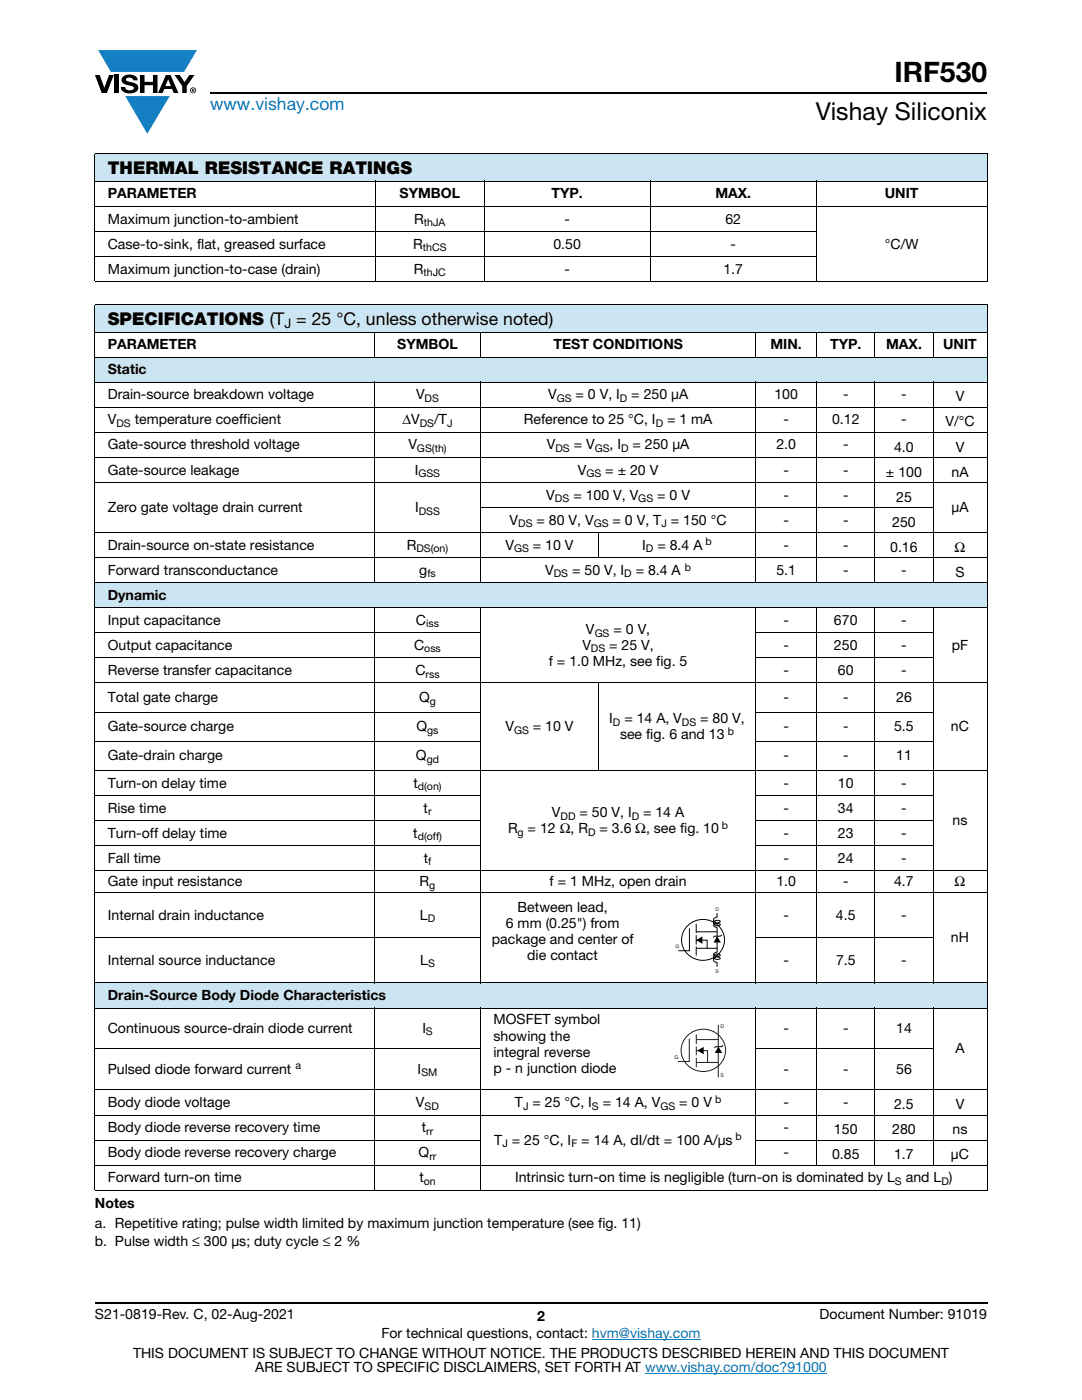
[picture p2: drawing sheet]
<svg xmlns="http://www.w3.org/2000/svg" width="216mm" height="279mm" viewBox="0 0 216 279" stroke-linecap="round" stroke-linejoin="round" font-family="sans-serif">
<defs><g id="words">
<text font-size="5.6" x="178.5" y="16.4">IRF530</text>
<text font-size="4.9" x="162.8" y="24">Vishay Siliconix</text>
<text font-size="3.5" fill="#007ec4" x="42" y="21.9">www.vishay.com</text>
<g font-size="3.5">
<text x="21.5" y="34.8">THERMAL RESISTANCE RATINGS</text>
<text x="21.5" y="64.9">SPECIFICATIONS (T = 25 °C, unless otherwise noted)</text>
</g>
<g font-size="2.8">
<text x="21.5" y="39.6">PARAMETER</text>
<text x="79.7" y="39.6">SYMBOL</text>
<text x="110" y="39.6">TYP.</text>
<text x="142.7" y="39.6">MAX.</text>
<text x="176.6" y="39.6">UNIT</text>
<text x="21.5" y="44.6">Maximum junction-to-ambient</text>
<text x="82.7" y="44.6">R</text>
<text x="112.6" y="44.6">-</text>
<text x="144.8" y="44.6">62</text>
<text x="21.5" y="49.6">Case-to-sink, flat, greased surface</text>
<text x="82.4" y="49.6">R</text>
<text x="110.4" y="49.6">0.50</text>
<text x="145.8" y="49.6">-</text>
<text x="176.6" y="49.6">°C/W</text>
<text x="21.5" y="54.6">Maximum junction-to-case (drain)</text>
<text x="82.6" y="54.6">R</text>
<text x="112.6" y="54.6">-</text>
<text x="144.4" y="54.6">1.7</text>
<text x="21.5" y="69.7">PARAMETER</text>
<text x="79.3" y="69.7">SYMBOL</text>
<text x="110.4" y="69.7">TEST CONDITIONS</text>
<text x="153.7" y="69.7">MIN.</text>
<text x="165.6" y="69.7">TYP.</text>
<text x="176.8" y="69.7">MAX.</text>
<text x="188.2" y="69.7">UNIT</text>
<text x="21.5" y="74.7">Static</text>
<text x="21.5" y="79.7">Drain-source breakdown voltage</text>
<text x="83" y="79.7">V</text>
<text x="109.3" y="79.7">V</text>
<text x="114.8" y="79.7">= 0 V, I</text>
<text x="126" y="79.7">= 250 μA</text>
<text x="154.5" y="79.7">100</text>
<text x="168.2" y="79.7">-</text>
<text x="179.8" y="79.7">-</text>
<text x="190.7" y="80.1">V</text>
<text x="21.5" y="89.7">Gate-source threshold voltage</text>
<text x="21.5" y="84.7">V</text>
<text x="26.9" y="84.7">temperature coefficient</text>
<text x="80.3" y="84.7">ΔV</text>
<text x="81.5" y="89.7">V</text>
<text x="86.6" y="84.7">/T</text>
<text x="104.5" y="84.7">Reference to 25 °C, I</text>
<text x="109.1" y="89.7">V</text>
<text x="114.5" y="89.7">= V</text>
<text x="121.6" y="89.7">, I</text>
<text x="126.2" y="89.7">= 250 μA</text>
<text x="133.1" y="84.7">= 1 mA</text>
<text x="154.9" y="89.7">2.0</text>
<text x="156.3" y="84.7">-</text>
<text x="166" y="84.7">0.12</text>
<text x="168.2" y="89.7">-</text>
<text x="179.8" y="84.7">-</text>
<text x="188.7" y="85.1">V/°C</text>
<text x="21.5" y="94.7">Gate-source leakage</text>
<text x="82.8" y="94.7">I</text>
<text x="115.3" y="94.7">V</text>
<text x="120.8" y="94.7">= ± 20 V</text>
<text x="156.3" y="94.7">-</text>
<text x="168.2" y="94.7">-</text>
<text x="176.8" y="95.1">± 100</text>
<text x="178.4" y="90.1">4.0</text>
<text x="189.9" y="95.1">nA</text>
<text x="190.7" y="90.1">V</text>
<text x="109" y="99.7">V</text>
<text x="114.4" y="99.7">= 100 V, V</text>
<text x="131.1" y="99.7">= 0 V</text>
<text x="156.3" y="99.7">-</text>
<text x="168.2" y="99.7">-</text>
<text x="178.8" y="100.1">25</text>
<text x="21.5" y="102.2">Zero gate voltage drain current</text>
<text x="82.8" y="102.2">I</text>
<text x="101.7" y="104.7">V</text>
<text x="107.1" y="104.7">= 80 V, V</text>
<text x="122.2" y="104.7">= 0 V, T = 150 °C</text>
<text x="156.3" y="104.7">-</text>
<text x="168.2" y="104.7">-</text>
<text x="178" y="105.1">250</text>
<text x="189.9" y="102.2">μA</text>
<text x="21.5" y="109.7">Drain-source on-state resistance</text>
<text x="81.2" y="109.7">R</text>
<text x="100.8" y="109.7">V</text>
<text x="106.3" y="109.7">= 10 V</text>
<text x="128.2" y="109.7">I</text>
<text x="131.2" y="109.7">= 8.4 A</text>
<text x="156.3" y="109.7">-</text>
<text x="168.2" y="109.7">-</text>
<text x="177.6" y="110.1">0.16</text>
<text x="190.5" y="110.1">Ω</text>
<text x="21.5" y="114.7">Forward transconductance</text>
<text x="21.5" y="119.7">Dynamic</text>
<text x="83.7" y="114.7">g</text>
<text x="108.8" y="114.7">V</text>
<text x="114.2" y="114.7">= 50 V, I</text>
<text x="126.9" y="114.7">= 8.4 A</text>
<text x="154.9" y="114.7">5.1</text>
<text x="168.2" y="114.7">-</text>
<text x="179.8" y="114.7">-</text>
<text x="190.6" y="115.1">S</text>
<text x="21.5" y="124.7">Input capacitance</text>
<text x="83" y="124.7">C</text>
<text x="156.3" y="124.7">-</text>
<text x="166.4" y="124.7">670</text>
<text x="179.8" y="124.7">-</text>
<text x="21.5" y="129.7">Output capacitance</text>
<text x="82.6" y="129.7">C</text>
<text x="116.2" y="129.7">V</text>
<text x="116.9" y="126.5">V</text>
<text x="121.6" y="129.7">= 25 V,</text>
<text x="122.4" y="126.5">= 0 V,</text>
<text x="156.3" y="129.7">-</text>
<text x="166.4" y="129.7">250</text>
<text x="179.8" y="129.7">-</text>
<text x="189.9" y="129.7">pF</text>
<text x="21.5" y="134.7">Reverse transfer capacitance</text>
<text x="82.9" y="134.7">C</text>
<text x="109.5" y="132.9">f = 1.0 MHz, see fig. 5</text>
<text x="156.3" y="134.7">-</text>
<text x="167.2" y="134.7">60</text>
<text x="179.8" y="134.7">-</text>
<text x="21.5" y="140.1">Total gate charge</text>
<text x="83.6" y="140.1">Q</text>
<text x="156.3" y="140.1">-</text>
<text x="168.2" y="140.1">-</text>
<text x="178.8" y="140.1">26</text>
<text x="21.5" y="145.9">Gate-source charge</text>
<text x="83.1" y="145.9">Q</text>
<text x="100.8" y="145.9">V</text>
<text x="106.3" y="145.9">= 10 V</text>
<text x="121.6" y="144.4">I</text>
<text x="123.7" y="147.5">see fig. 6 and 13</text>
<text x="124.6" y="144.4">= 14 A, V</text>
<text x="139.7" y="144.4">= 80 V,</text>
<text x="156.3" y="145.9">-</text>
<text x="168.2" y="145.9">-</text>
<text x="178.4" y="145.9">5.5</text>
<text x="189.8" y="145.9">nC</text>
<text x="21.5" y="151.8">Gate-drain charge</text>
<text x="83" y="151.8">Q</text>
<text x="156.3" y="151.8">-</text>
<text x="168.2" y="151.8">-</text>
<text x="178.8" y="151.8">11</text>
<text x="21.5" y="157.2">Turn-on delay time</text>
<text x="82.5" y="157.2">t</text>
<text x="156.3" y="157.2">-</text>
<text x="167.2" y="157.2">10</text>
<text x="179.8" y="157.2">-</text>
<text x="21.5" y="162.2">Rise time</text>
<text x="21.5" y="167.2">Turn-off delay time</text>
<text x="82.5" y="167.2">t</text>
<text x="84.5" y="162.2">t</text>
<text x="101.4" y="166.3">R</text>
<text x="105.3" y="166.3">= 12 Ω, R</text>
<text x="110.1" y="163.1">V</text>
<text x="115.6" y="163.1">= 50 V, I</text>
<text x="119.6" y="166.3">= 3.6 Ω, see fig. 10</text>
<text x="128.3" y="163.1">= 14 A</text>
<text x="156.3" y="162.2">-</text>
<text x="156.3" y="167.2">-</text>
<text x="167.2" y="162.2">34</text>
<text x="167.2" y="167.2">23</text>
<text x="179.8" y="162.2">-</text>
<text x="179.8" y="167.2">-</text>
<text x="190.1" y="164.7">ns</text>
<text x="21.5" y="172.2">Fall time</text>
<text x="84.6" y="172.2">t</text>
<text x="156.3" y="172.2">-</text>
<text x="167.2" y="172.2">24</text>
<text x="179.8" y="172.2">-</text>
<text x="21.5" y="176.9">Gate input resistance</text>
<text x="83.7" y="176.9">R</text>
<text x="109.7" y="176.9">f = 1 MHz, open drain</text>
<text x="154.9" y="176.9">1.0</text>
<text x="168.2" y="176.9">-</text>
<text x="178.4" y="176.9">4.7</text>
<text x="190.5" y="176.9">Ω</text>
<text x="21.5" y="183.6">Internal drain inductance</text>
<text x="83.8" y="183.6">L</text>
<text x="100.9" y="185.3">6 mm (0.25&quot;) from</text>
<text x="103.3" y="182.1">Between lead,</text>
<text x="156.3" y="183.6">-</text>
<text x="166.8" y="183.6">4.5</text>
<text x="179.8" y="183.6">-</text>
<text x="98.1" y="188.4">package and center of</text>
<text x="105.2" y="191.6">die contact</text>
<text x="189.8" y="188.1">nH</text>
<text x="21.5" y="192.6">Internal source inductance</text>
<text x="83.8" y="192.6">L</text>
<text x="156.3" y="192.6">-</text>
<text x="166.8" y="192.6">7.5</text>
<text x="179.8" y="192.6">-</text>
<text x="21.5" y="199.6">Drain-Source Body Diode Characteristics</text>
<text x="21.5" y="206.1">Continuous source-drain diode current</text>
<text x="84.3" y="206.1">I</text>
<text x="98.5" y="204.3">MOSFET symbol</text>
<text x="98.5" y="207.8">showing the</text>
<text x="156.3" y="206.1">-</text>
<text x="168.2" y="206.1">-</text>
<text x="178.8" y="206.1">14</text>
<text x="21.5" y="214.2">Pulsed diode forward current</text>
<text x="83.3" y="214.2">I</text>
<text x="98.5" y="211">integral reverse</text>
<text x="98.5" y="214.2">p - n junction diode</text>
<text x="156.3" y="214.2">-</text>
<text x="168.2" y="214.2">-</text>
<text x="178.8" y="214.2">56</text>
<text x="190.6" y="210.2">A</text>
<text x="21.5" y="220.9">Body diode voltage</text>
<text x="83" y="220.9">V</text>
<text x="102.7" y="220.9">T = 25 °C, I</text>
<text x="120.3" y="220.9">= 14 A, V</text>
<text x="135.5" y="220.9">= 0 V</text>
<text x="156.3" y="220.9">-</text>
<text x="168.2" y="220.9">-</text>
<text x="178.4" y="221.3">2.5</text>
<text x="190.7" y="221.3">V</text>
<text x="21.5" y="225.9">Body diode reverse recovery time</text>
<text x="84.2" y="225.9">t</text>
<text x="156.3" y="225.9">-</text>
<text x="166.4" y="226.3">150</text>
<text x="178" y="226.3">280</text>
<text x="190.1" y="226.3">ns</text>
<text x="21.5" y="230.9">Body diode reverse recovery charge</text>
<text x="83.5" y="230.9">Q</text>
<text x="98.6" y="228.4">T = 25 °C, I</text>
<text x="116" y="228.4">= 14 A, dI/dt = 100 A/μs</text>
<text x="156.3" y="230.9">-</text>
<text x="166" y="231.4">0.85</text>
<text x="178.4" y="231.4">1.7</text>
<text x="189.8" y="231.4">μC</text>
<text x="21.5" y="235.9">Forward turn-on time</text>
<text x="83.7" y="235.9">t</text>
<text x="102.8" y="235.9">Intrinsic turn-on time is negligible (turn-on is dominated by L</text>
<text x="180.7" y="235.9">and L )</text>
<text x="18.9" y="241.2">Notes</text>
<text x="18.9" y="245">a. Repetitive rating; pulse width limited by maximum junction temperature (see fig. 11)</text>
<text x="18.9" y="248.6">b. Pulse width ≤ 300 μs; duty cycle ≤ 2 %</text>
<text x="18.9" y="263.3">S21-0819-Rev. C, 02-Aug-2021</text>
<text x="107.2" y="263.6">2</text>
<text x="163.6" y="263.3">Document Number: 91019</text>
<text x="76.1" y="267.1">For technical questions, contact: hvm@vishay.com</text>
<text x="26.5" y="271">THIS DOCUMENT IS SUBJECT TO CHANGE WITHOUT NOTICE. THE PRODUCTS DESCRIBED HEREIN AND THIS DOCUMENT</text>
<text x="50.9" y="273.8">ARE SUBJECT TO SPECIFIC DISCLAIMERS, SET FORTH AT www.vishay.com/doc?91000</text>
</g>
<text font-size="2.6" x="56.8" y="65.5">J</text>
<g font-size="2.1">
<text x="84.6" y="45.1">thJA</text>
<text x="84.4" y="50.1">thCS</text>
<text x="84.5" y="55.1">thJC</text>
<text x="84.7" y="80.2">DS</text>
<text x="111.1" y="80.2">GS</text>
<text x="123.7" y="80.2">D</text>
<text x="23.2" y="85.2">DS</text>
<text x="83.8" y="85.2">DS</text>
<text x="89.2" y="85.2">J</text>
<text x="130.8" y="85.2">D</text>
<text x="83.2" y="90.2">GS(th)</text>
<text x="83.5" y="95.2">GSS</text>
<text x="110.8" y="90.2">DS</text>
<text x="117" y="95.2">GS</text>
<text x="118.7" y="90.2">GS</text>
<text x="124" y="90.2">D</text>
<text x="110.7" y="100.2">DS</text>
<text x="127.4" y="100.2">GS</text>
<text x="83.6" y="102.7">DSS</text>
<text x="103.4" y="105.2">DS</text>
<text x="118.5" y="105.2">GS</text>
<text x="132" y="105.2">J</text>
<text x="83.1" y="110.2">DS(on)</text>
<text x="102.6" y="110.2">GS</text>
<text x="128.9" y="110.2">D</text>
<text x="136.6" y="113.9">b</text>
<text x="140.8" y="108.9">b</text>
<text x="85.3" y="115.2">fs</text>
<text x="110.5" y="115.2">DS</text>
<text x="124.6" y="115.2">D</text>
<text x="85" y="125.2">iss</text>
<text x="84.7" y="130.2">oss</text>
<text x="117.9" y="130.2">DS</text>
<text x="118.7" y="127">GS</text>
<text x="84.9" y="135.2">rss</text>
<text x="85.8" y="140.6">g</text>
<text x="85.2" y="146.5">gs</text>
<text x="102.6" y="146.5">GS</text>
<text x="122.3" y="144.9">D</text>
<text x="136.1" y="144.9">DS</text>
<text x="145.2" y="146.7">b</text>
<text x="85.2" y="152.3">gd</text>
<text x="83.4" y="157.7">d(on)</text>
<text x="83.4" y="167.7">d(off)</text>
<text x="85.4" y="162.7">r</text>
<text x="103.3" y="166.8">g</text>
<text x="111.9" y="163.6">DD</text>
<text x="117.3" y="166.8">D</text>
<text x="126" y="163.6">D</text>
<text x="144.1" y="165.4">b</text>
<text x="85.4" y="172.7">f</text>
<text x="85.7" y="177.4">g</text>
<text x="85.3" y="184.1">D</text>
<text x="85.4" y="193.1">S</text>
<text x="85" y="206.6">S</text>
<text x="58.9" y="213.4">a</text>
<text x="84.1" y="214.8">SM</text>
<text x="84.7" y="221.4">SD</text>
<text x="104.4" y="221.4">J</text>
<text x="118.1" y="221.4">S</text>
<text x="131.8" y="221.4">GS</text>
<text x="142.7" y="220.1">b</text>
<text x="85" y="226.4">rr</text>
<text x="146.8" y="227.6">b</text>
<text x="85.7" y="231.4">rr</text>
<text x="100.3" y="228.9">J</text>
<text x="114" y="228.9">F</text>
<text x="84.6" y="236.5">on</text>
<text x="178.6" y="236.5">S</text>
<text x="187.9" y="236.5">D</text>
</g>
<g font-size="1" fill="#211e1e">
<text x="142.8" y="181.7">D</text>
<text x="134.8" y="189.1">G</text>
<text x="142.8" y="194.1">S</text>
<text x="143.8" y="205.2">D</text>
<text x="134.6" y="211.4">G</text>
<text x="143.7" y="215">S</text>
</g>
</g></defs>
<g fill="#147fc3">
<path d="M19.6 10h19.7l-2.6 4.3h-1.1h-13.5z"/>
<path d="M25 19.2h8.9l-4.5 7.5z"/>
</g>
<g fill="#000">
<path d="M18.9 15h1l.9 2.5 1-2.5h.9l-1.4 3.6h-1zM22.9 15h.9v3.6h-.9zM24.6 15.3a2.1 2.1 0 0 1 2.8 .3l.1 .4h-.9a.79 .79 0 0 0-.7-.5 .79 .79 0 0 0-.8 .4l.3 .3 1 .2a1.08 1.08 0 0 1 1.2 1 1.08 1.08 0 0 1-1.1 1.2 1.73 1.73 0 0 1-2.4-1.2h.9a.96 .96 0 0 0 .8 .6 .96 .96 0 0 0 .9-.4 1.31 1.31 0 0 0-1.2-.6 1.03 1.03 0 0 1-1.1-.6 1.03 1.03 0 0 1 .2-1.1zM27.9 15h.9v1.3h1.7v-1.3h.9v3.6h-.9v-1.6h-1.7v1.6h-.9zM34.8 15h1.1l.9 1.4 1-1.4h1l-1.5 2.2v1.4h-.9v-1.4z"/>
<path d="M33.6 15.9l.5 1.3h-1.1zM33.1 15l-1.6 3.6h1l.3-.8h1.5l.3 .8h1l-1.6-3.6z"/>
<path d="M38.4 17.8h.2v.2h-.2zM38.3 17.7v.7h.1v-.3l.4 .3-.2-.3 .2-.2-.1-.2z"/>
<path d="M38.1 18a.46 .46 0 0 1 .9 0 .46 .46 0 0 1-.9 0zM37.9 18a.6 .6 0 0 0 1.2 0 .6 .6 0 0 0-1.2 0z"/>
</g>
<path d="M42 18.6h155M18.9 260h178.1" fill="none" stroke="#000" stroke-width=".36"/>
<path d="M118.1 267.3h21.7M128.7 274h36.3" fill="none" stroke="#007ec4" stroke-width=".2"/>
<path d="M18.9 30.7h178.1v5.5h-178.1z" fill="#cce5f3"/>
<path d="M18.9 30.7h178.1M18.9 36.2h178.1M18.9 30.8v25.3M75 36.1v20.2M96.6 36.1v20.2M129.8 36.1v20.2M162.9 36.1v20.2M197 30.8v25.3M18.9 41.2h178.1M18.9 46.2h144.1M18.9 51.2h144.1M18.9 56.2h178.1" fill="none" stroke="#000" stroke-width=".2"/>
<g fill="#cce5f3">
<path d="M18.9 60.8h178.1v5.5h-178.1z"/>
<path d="M18.9 71.3h178.1v5h-178.1z"/>
<path d="M18.9 116.3h178.1v5h-178.1z"/>
<path d="M18.9 196.2h178.1v5h-178.1z"/>
</g>
<g fill="none" stroke="#000" stroke-width=".2">
<path d="M18.9 60.8h178.1M18.9 66.3h178.1M18.9 71.3h178.1M18.9 76.3h178.1M18.9 60.9v176.5M74.7 66.2v5.2M74.7 76.2v40.2M95.9 66.2v5.2M95.9 76.2v40.2M150.8 66.2v5.2M150.8 76.2v40.2M163 66.2v5.2"/>
<path d="M163 76.2v40.2M174.6 66.2v5.2M174.6 76.2v40.2M186.2 66.2v5.2M186.2 76.2v40.2M197 60.9v176.5M18.9 81.3h178.1M18.9 86.3h178.1M18.9 91.3h178.1M18.9 96.3h178.1M18.9 106.3h178.1M18.9 111.3h178.1"/>
<path d="M18.9 116.3h178.1M95.8 101.3h90.5M119.4 106.2v5.2M18.9 121.3h178.1M18.9 126.3h77.1M18.9 131.3h77.1M18.9 136.3h178.1M74.7 121.2v75.1M95.9 121.2v75.1M119.4 136.2v17.6M150.7 126.3h35.6M150.7 131.3h35.6"/>
<path d="M150.8 121.2v75.1M163 121.2v75.1M174.6 121.2v75.1M186.2 121.2v75.1M18.9 142.1h77.1M18.9 147.9h77.1M18.9 153.8h178.1M18.9 158.8h77.1M150.7 142.1h35.6M150.7 147.9h35.6M150.7 158.8h35.6M18.9 163.7h77.1"/>
<path d="M18.9 168.8h77.1M18.9 173.8h178.1M18.9 178.2h178.1M150.7 163.7h35.6M150.7 168.8h35.6M18.9 187.2h77.1M18.9 196.2h178.1M137 185a4.3 4.3 0 0 1 5.3-1 4.3 4.3 0 0 1 2 5 4.3 4.3 0 0 1-5.1 2.5 4.3 4.3 0 0 1-3.1-4.7l.2-.6zM137.6 185.3v4.4h-2.2M138.9 189.3h4.3M138.9 187.6h2.2v1.7M138.9 184.4v1.8"/>
<path d="M138.9 186.6v1.9M138.9 188.9v1.8M138.9 186h4.3M143.1 182.2v.8a.58 .58 0 0 0-.7 .6 .58 .58 0 0 0 .7 .6l.6-.3a.73 .73 0 0 0-.8-.2 .73 .73 0 0 0-.5 .6 .88 .88 0 0 0 1.3 .2 .85 .85 0 0 0-1.3 .2l.7 .4v4.9l-.7 .4a.82 .82 0 0 0 1.3 .2 .76 .76 0 0 0-.8-.2 .76 .76 0 0 0-.5 .8l.7 .3 .6-.2a.72 .72 0 0 0-.8-.3 .72 .72 0 0 0-.5 .8l.7 .3v.8M144 186.6l-.3 .2h-1.1l-.3 .3M150.7 187.2h35.6M18.9 201.2h178.1M18.9 209.2h77.1M18.9 217.5h178.1M74.7 201.1v36.5M95.9 201.1v36.5M144.3 208.6l-.3 .3h-1.2l-.2 .2"/>
<path d="M150.7 209.2h35.6M150.8 201.1v31.5M163 201.1v31.5M174.6 201.1v31.5M186.2 201.1v31.5M18.9 222.5h178.1M18.9 227.5h77.1M18.9 232.5h178.1M18.9 237.5h178.1M150.7 227.5h46.3"/>
</g>
<path d="M138.9 187.6l1.3-.7v1.5zM143.1 186.8l.7 1.3h-1.4zM139.1 209.7l1.3-.8v1.5zM143.4 208.9l.7 1.2h-1.5z" fill="#000"/>
<path d="M137 206.9a4.4 4.4 0 0 1 5.4-1 4.4 4.4 0 0 1 2.1 5.2 4.4 4.4 0 0 1-5.2 2.6 4.4 4.4 0 0 1-3.3-4.8l.2-.7zM137.5 207.3v4.6h-2.2M138.9 209.7h2.3v2.3M138.9 212h4.4M138.9 206.5v1.8M138.9 208.9v1.7M138.9 211.1v1.9M143.3 207.5v7.5M143.3 204.6v2.9h-4.4" fill="none" stroke="#211e1e" stroke-width=".2"/>
<use href="#words"/>
</svg>
